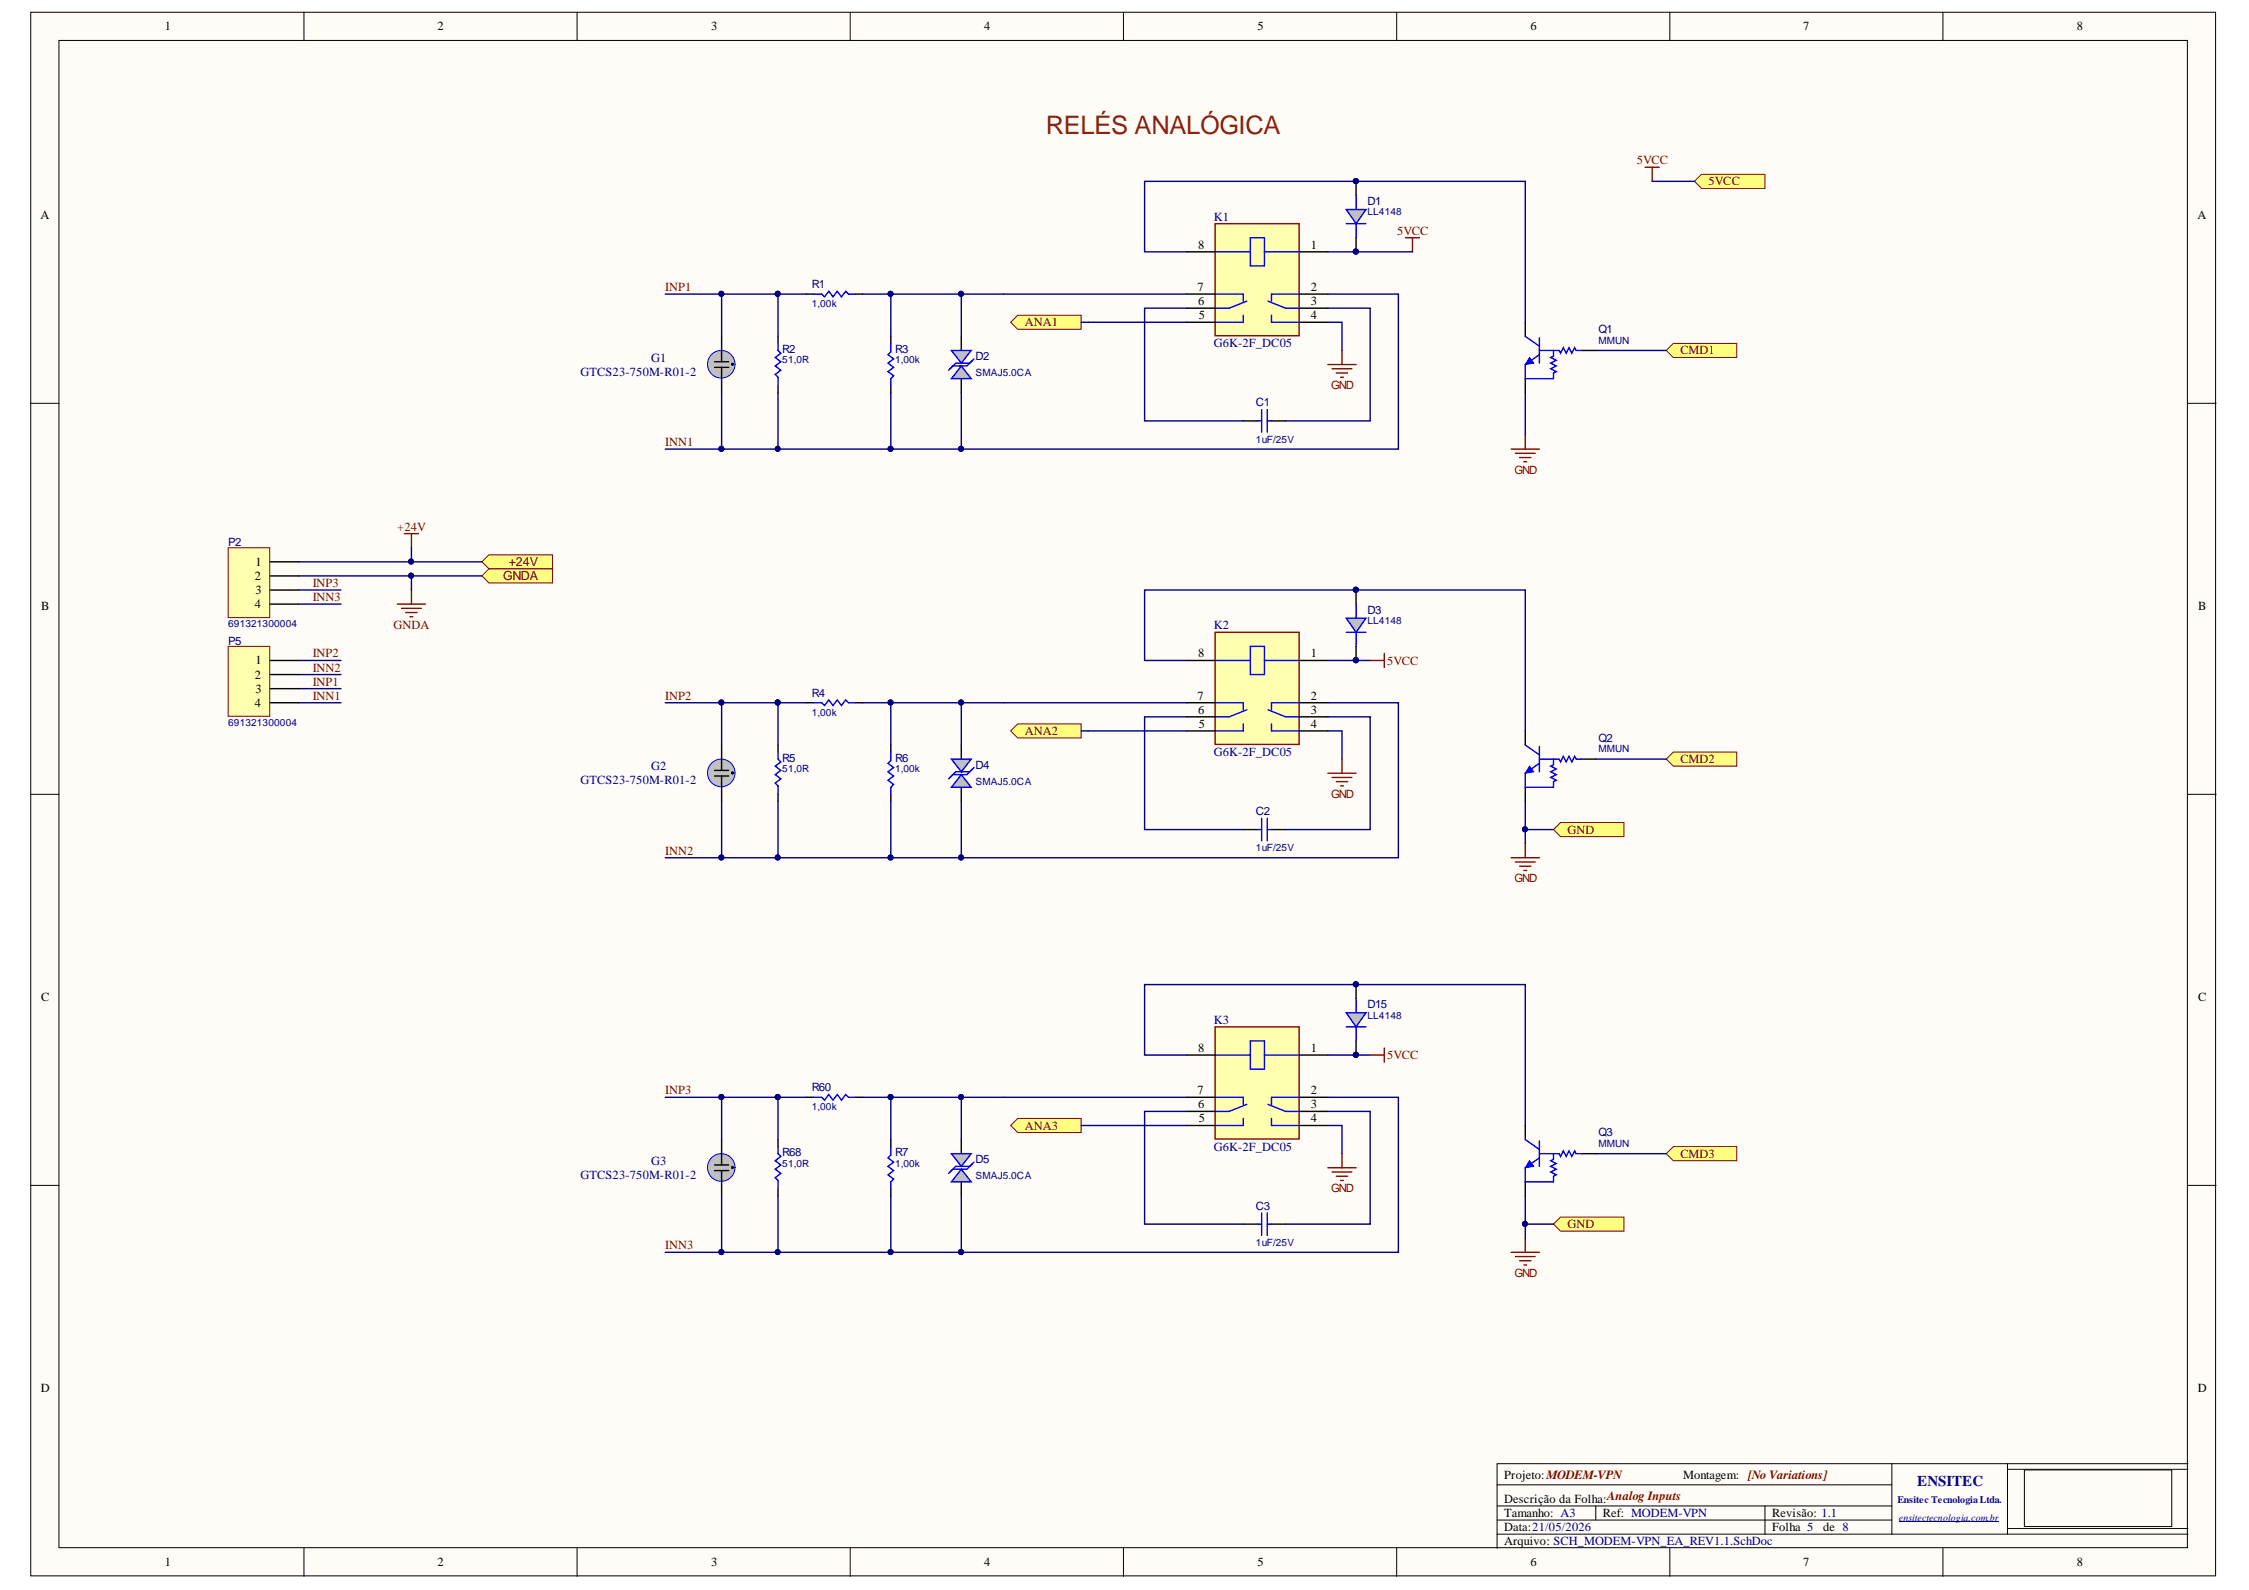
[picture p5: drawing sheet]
<svg xmlns="http://www.w3.org/2000/svg" width="297mm" height="210mm" viewBox="0 0 297 210" stroke-linecap="round" stroke-linejoin="round" font-family="sans-serif">
<defs><g id="words">
<text font-size="3.4" fill="#85200c" x="138.1" y="17.7">RELÉS ANALÓGICA</text>
<text font-size="2" fill="#11037f" x="253.2" y="196.1">ENSITEC</text>
<g font-size="1.7" fill="#800000">
<text x="66.4" y="76.6">GNDA</text>
<text x="67.2" y="74.7">+24V</text>
<text x="230.9" y="195.3">[No Variations]</text>
</g>
<g font-size="1.6">
<text x="21.8" y="4">1</text>
<text x="57.8" y="4">2</text>
<text x="93.9" y="4">3</text>
<text x="130" y="4">4</text>
<text x="166.1" y="4">5</text>
<text x="202.1" y="4">6</text>
<text x="238.2" y="4">7</text>
<text x="274.3" y="4">8</text>
<text x="5.3" y="28.9">A</text>
<text x="290.2" y="28.9">A</text>
<text x="158.2" y="32.8">8</text>
<text x="173.1" y="32.8">1</text>
<text x="158.2" y="38.4">7</text>
<text x="158.2" y="40.3">6</text>
<text x="173.1" y="40.3">3</text>
<text x="173.1" y="38.4">2</text>
<text x="158.3" y="42.1">5</text>
<text x="173.1" y="42.1">4</text>
<text x="33.7" y="76.6">2</text>
<text x="33.7" y="74.7">1</text>
<text x="5.4" y="80.5">B</text>
<text x="33.7" y="80.3">4</text>
<text x="33.7" y="78.4">3</text>
<text x="290.3" y="80.5">B</text>
<text x="33.7" y="89.6">2</text>
<text x="33.7" y="87.7">1</text>
<text x="158.2" y="86.8">8</text>
<text x="173.1" y="86.8">1</text>
<text x="33.7" y="93.3">4</text>
<text x="33.7" y="91.4">3</text>
<text x="158.2" y="92.4">7</text>
<text x="158.2" y="94.2">6</text>
<text x="173.1" y="94.2">3</text>
<text x="173.1" y="92.4">2</text>
<text x="158.3" y="96.1">5</text>
<text x="173.1" y="96.1">4</text>
<text x="5.4" y="132.1">C</text>
<text x="290.3" y="132.1">C</text>
<text x="158.2" y="138.9">8</text>
<text x="173.1" y="138.9">1</text>
<text x="158.2" y="144.5">7</text>
<text x="158.2" y="146.3">6</text>
<text x="158.3" y="148.2">5</text>
<text x="173.1" y="148.2">4</text>
<text x="173.1" y="146.3">3</text>
<text x="173.1" y="144.5">2</text>
<text x="5.4" y="183.7">D</text>
<text x="290.3" y="183.7">D</text>
<text x="198.7" y="195.2">Projeto:MODEM-VPN</text>
<text x="222.3" y="195.2">Montagem:</text>
<text x="198.7" y="198.4">Descrição da Folha:Analog Inputs</text>
<text x="198.7" y="200.3">Tamanho: A3</text>
<text x="198.7" y="202.1">Data:21/05/2026</text>
<text x="198.7" y="204">Arquivo: SCH_MODEM-VPN_EA_REV1.1.SchDoc</text>
<text x="211.7" y="200.3">Ref: MODEM-VPN</text>
<text x="234" y="200.3">Revisão: 1.1</text>
<text x="234" y="202.1">Folha 5</text>
<text x="240.8" y="202.1">de 8</text>
<text x="21.8" y="206.8">1</text>
<text x="57.8" y="206.8">2</text>
<text x="93.9" y="206.8">3</text>
<text x="130" y="206.8">4</text>
<text x="166.1" y="206.8">5</text>
<text x="202.1" y="206.8">6</text>
<text x="238.2" y="206.8">7</text>
<text x="274.3" y="206.8">8</text>
</g>
<g font-size="1.6" fill="#800000">
<text x="216.2" y="21.7">5VCC</text>
<text x="225.7" y="24.5">5VCC</text>
<text x="184.5" y="31">5VCC</text>
<text x="87.9" y="38.4">INP1</text>
<text x="135.3" y="43.1">ANA1</text>
<text x="221.9" y="46.8">CMD1</text>
<text x="87.9" y="58.9">INN1</text>
<text x="52.5" y="70">+24V</text>
<text x="41.3" y="77.5">INP3</text>
<text x="41.3" y="79.3">INN3</text>
<text x="52" y="83.1">GNDA</text>
<text x="41.3" y="86.8">INP2</text>
<text x="41.3" y="88.7">INN2</text>
<text x="183.2" y="87.7">5VCC</text>
<text x="41.3" y="90.5">INP1</text>
<text x="41.3" y="92.4">INN1</text>
<text x="87.9" y="92.4">INP2</text>
<text x="135.3" y="97">ANA2</text>
<text x="221.9" y="100.7">CMD2</text>
<text x="87.9" y="112.8">INN2</text>
<text x="207" y="110">GND</text>
<text x="183.2" y="139.8">5VCC</text>
<text x="87.9" y="144.5">INP3</text>
<text x="135.3" y="149.1">ANA3</text>
<text x="221.9" y="152.8">CMD3</text>
<text x="87.9" y="164.9">INN3</text>
<text x="207" y="162.1">GND</text>
</g>
<g font-size="1.6" fill="#000080">
<text x="160.3" y="29.1">K1</text>
<text x="86" y="47.7">G1</text>
<text x="160.3" y="45.9">G6K-2F_DC05</text>
<text x="76.7" y="49.6">GTCS23-750M-R01-2</text>
<text x="160.3" y="83.1">K2</text>
<text x="86" y="101.7">G2</text>
<text x="160.3" y="99.8">G6K-2F_DC05</text>
<text x="76.7" y="103.5">GTCS23-750M-R01-2</text>
<text x="160.3" y="135.2">K3</text>
<text x="76.7" y="155.6">GTCS23-750M-R01-2</text>
<text x="86" y="153.8">G3</text>
<text x="160.3" y="151.9">G6K-2F_DC05</text>
</g>
<g font-size="1.5" fill="#000080">
<text x="180.6" y="27.1">D1</text>
<text x="107.2" y="38">R1</text>
<text x="103.3" y="46.6">R2</text>
<text x="118.2" y="46.6">R3</text>
<text x="128.8" y="47.5">D2</text>
<text x="211.1" y="44">Q1</text>
<text x="165.9" y="53.7">C1</text>
<text x="30.1" y="72.1">P2</text>
<text x="180.6" y="81">D3</text>
<text x="30.1" y="85.1">P5</text>
<text x="107.2" y="92">R4</text>
<text x="103.3" y="100.5">R5</text>
<text x="118.2" y="100.5">R6</text>
<text x="128.8" y="101.5">D4</text>
<text x="211.1" y="97.9">Q2</text>
<text x="165.9" y="107.6">C2</text>
<text x="180.6" y="133.1">D15</text>
<text x="107.2" y="144.1">R60</text>
<text x="103.3" y="152.6">R68</text>
<text x="118.2" y="152.6">R7</text>
<text x="128.8" y="153.6">D5</text>
<text x="211.1" y="150">Q3</text>
<text x="165.9" y="159.7">C3</text>
</g>
<g font-size="1.5" fill="#800000">
<text x="175.8" y="51.3">GND</text>
<text x="200" y="62.5">GND</text>
<text x="175.8" y="105.3">GND</text>
<text x="200" y="116.5">GND</text>
<text x="175.8" y="157.4">GND</text>
<text x="200" y="168.5">GND</text>
</g>
<g font-size="1.3" fill="#000080">
<text x="180.6" y="28.4">LL4148</text>
<text x="107.2" y="40.5">1,00k</text>
<text x="103.3" y="48">51,0R</text>
<text x="118.2" y="48">1,00k</text>
<text x="211.1" y="45.4">MMUN</text>
<text x="128.8" y="49.7">SMAJ5.0CA</text>
<text x="165.9" y="58.4">1uF/25V</text>
<text x="30.1" y="82.8">691321300004</text>
<text x="180.6" y="82.4">LL4148</text>
<text x="30.1" y="95.8">691321300004</text>
<text x="107.2" y="94.5">1,00k</text>
<text x="103.3" y="101.9">51,0R</text>
<text x="118.2" y="101.9">1,00k</text>
<text x="211.1" y="99.3">MMUN</text>
<text x="128.8" y="103.6">SMAJ5.0CA</text>
<text x="165.9" y="112.4">1uF/25V</text>
<text x="180.6" y="134.5">LL4148</text>
<text x="107.2" y="146.6">1,00k</text>
<text x="103.3" y="154">51,0R</text>
<text x="118.2" y="154">1,00k</text>
<text x="128.8" y="155.7">SMAJ5.0CA</text>
<text x="211.1" y="151.4">MMUN</text>
<text x="165.9" y="164.5">1uF/25V</text>
<text x="250.8" y="200.8">ensitectecnologia.com.br</text>
</g>
<text font-size="1.3" fill="#11037f" x="250.6" y="198.4">Ensitec Tecnologia Ltda.</text>
</g></defs>
<g fill="#fffcf8" stroke="#000" stroke-width=".13">
<path d="M4.1 1.6h288.5v206.4h-288.5z"/>
<path d="M7.8 5.3h281.1v199h-281.1z"/>
</g>
<g fill="none" stroke="#000" stroke-width=".13">
<path d="M40.2 1.6v3.7M76.2 1.6v3.7M112.3 1.6v3.7M148.4 1.6v3.7M184.5 1.6v3.7M220.5 1.6v3.7M256.6 1.6v3.7M4.1 53.2h3.7M289 53.2h3.7M4.1 104.9h3.7M289 104.9h3.7M4.1 156.5h3.7"/>
<path d="M289 156.5h3.7M197.7 198.8h52.2M197.7 196h52.2M210.8 198.8v1.9M233.1 198.8v3.7M249.9 193.2v9.3M265.1 193.2v9.3M267.4 194h19.4v7.5h-19.4zM289 193.2h-91.3v11.2M40.2 204.4v3.7M76.2 204.4v3.7M112.3 204.4v3.7"/>
<path d="M148.4 204.4v3.7M184.5 204.4v3.7M197.7 202.5h91.3M197.7 200.7h52.2M220.5 204.4v3.7M256.6 204.4v3.7"/>
</g>
<path d="M250.8 200.9h13.2" fill="none" stroke="#000080" stroke-width=".13"/>
<path d="M265.1 194h23.9M265.1 201.8h23.9" fill="none" stroke="#110f0a" stroke-width=".13"/>
<path d="M95.3 44.4v1.9M95.3 50v1.8" fill="none" stroke="#000" stroke-width=".19"/>
<circle cx="95.3" cy="48.1" r="1.82" fill="#c0c0c0" stroke="#00f" stroke-width=".13"/>
<path d="M94.4 47.8h1.8M94.4 48.5h1.8M95.3 46.3v1.5M95.3 48.5v1.5" fill="none" stroke="#000" stroke-width=".19"/>
<circle cx="96.7" cy="48.1" r=".14" fill="#000" stroke="#000" stroke-width=".13"/>
<path d="M160.5 29.5h11.1v14.8h-11.1z" fill="#ffffb0" stroke="#800000" stroke-width=".19"/>
<path d="M160.5 33.2h4.6M160.5 38.8h3.7v1M164.7 39.8l-2.4 .9h-1.8M165.1 31.4h1.9v3.7h-1.9zM167 33.2h4.7M167.5 39.8l2.3 .9h1.9M171.7 38.8h-3.8v1M164.2 41.6v.9h-3.7M167.9 41.6v.9h3.8" fill="none" stroke="#00f" stroke-width=".19"/>
<path d="M156.8 38.8h3.7M156.8 33.2h3.7M171.7 38.8h3.7M171.7 33.2h3.7M156.8 42.5h3.7M156.8 40.7h3.7M171.7 42.5h3.7M171.7 40.7h3.7" fill="none" stroke="#000" stroke-width=".19"/>
<g fill="#ffff80" stroke="#800000" stroke-width=".13">
<path d="M133.5 42.5l.9-.9h8.4v1.9h-8.4z" fill-rule="evenodd"/>
<path d="M220.1 46.3l.9-1h8.4v1.9h-8.4z" fill-rule="evenodd"/>
<path d="M223.8 23.9l.9-.9h8.4v1.9h-8.4z" fill-rule="evenodd"/>
</g>
<path d="M175.4 48.1h3.7M175.9 48.7h2.6M176.5 49.2h1.5M177.1 49.8h.3M177.2 46.3v1.8M199.6 59.3h3.7M200.1 59.8h2.7M201.5 57.4v1.9M200.7 60.4h1.5M201.3 61h.3" fill="none" stroke="#800000" stroke-width=".19"/>
<path d="M127 44.4v1.9M127 50v1.8M164.2 55.6h1.9M167.9 55.6h1.9" fill="none" stroke="#000" stroke-width=".19"/>
<path d="M128.5 47.6l-.8 .7h-1.9l-.5 .6M128.6 47.4l-.5 .5h-1.9l-.7 .8M166.1 55.6h.5M166.6 54.1v3M167.4 54.1v3M167.4 55.6h.5" fill="none" stroke="#00f" stroke-width=".19"/>
<path d="M127 48.3l1.3 1.7h-2.6z" fill="#c0c0c0"/>
<path d="M127 48.3l1.3 1.7h-2.6z" fill="none" stroke="#00f" stroke-width=".19"/>
<path d="M125.7 46.3h2.6l-1.3 1.6z" fill="#c0c0c0"/>
<path d="M107.4 38.8h1.1l.4 .4 .6-.7 .5 .7 .6-.7 .5 .7 .6-.7 .4 .3h.9M177.8 29.5h2.6M179.1 25.8v1.9M179.1 29.5v1.9M102.8 45.3v1l.3 .3-.7 .6 .7 .6-.7 .5 .7 .6-.7 .5 .4 .4v1.1M117.7 45.3v1.2l-.4 .3 .7 .6-.7 .5 .7 .6-.7 .6 .7 .5-.3 .4v.9M125.7 46.3h2.6l-1.3 1.6z" fill="none" stroke="#00f" stroke-width=".19"/>
<path d="M106.5 38.8h.9M113 38.8h.9M102.8 44.4v.9M102.8 50.9v.9M117.7 44.4v.9M117.7 50.9v.9" fill="none" stroke="#000" stroke-width=".19"/>
<g fill="none" stroke="#000080" stroke-width=".19">
<path d="M95.3 38.8v5.6M106.5 38.8h-3.7v5.6M113.9 38.8h42.9M117.7 38.8v5.6M127 38.8v5.6M156.8 33.2h-5.6v-9.3h50.3v18.6M175.4 38.8h9.3v20.5h-96.8M95.3 51.8v7.5M102.8 51.8v7.5M117.7 51.8v7.5M127 51.8v7.5M156.8 40.7h-5.6v14.9h13"/>
<path d="M175.4 40.7h5.6v14.9h-11.2M175.4 42.5h1.8v3.8M210.8 46.3h9.3"/>
</g>
<g fill="#000080" stroke="#000080" stroke-width=".13">
<circle cx="179.1" cy="23.9" r=".34"/>
<circle cx="126.9" cy="59.3" r=".34"/>
<circle cx="126.9" cy="38.8" r=".34"/>
<circle cx="117.6" cy="38.8" r=".34"/>
<circle cx="117.6" cy="59.3" r=".34"/>
<circle cx="102.7" cy="38.8" r=".33"/>
<circle cx="102.7" cy="59.3" r=".33"/>
<circle cx="95.3" cy="59.3" r=".34"/>
<circle cx="95.3" cy="38.8" r=".34"/>
</g>
<path d="M177.8 27.7h2.6l-1.3 1.8z" fill="#c0c0c0"/>
<path d="M177.8 27.7h2.6l-1.3 1.8z" fill="none" stroke="#00f" stroke-width=".19"/>
<path d="M179.1 23.9v1.9M179.1 31.4v1.8M95.3 98.4v1.8M95.3 103.9v1.9" fill="none" stroke="#000" stroke-width=".19"/>
<g fill="#000080" stroke="#000080" stroke-width=".13">
<circle cx="179.1" cy="23.9" r=".34"/>
<circle cx="179.1" cy="33.2" r=".34"/>
<circle cx="95.3" cy="38.8" r=".34"/>
<circle cx="102.7" cy="38.8" r=".33"/>
</g>
<path d="M87.9 38.8h14.9" fill="none" stroke="#000080" stroke-width=".19"/>
<circle cx="95.3" cy="102" r="1.82" fill="#c0c0c0" stroke="#00f" stroke-width=".13"/>
<path d="M94.4 101.7h1.8M94.4 102.4h1.8M95.3 100.2v1.5M95.3 102.4v1.5" fill="none" stroke="#000" stroke-width=".19"/>
<circle cx="96.7" cy="102" r=".14" fill="#000" stroke="#000" stroke-width=".13"/>
<path d="M160.5 83.5h11.1v14.8h-11.1z" fill="#ffffb0" stroke="#800000" stroke-width=".19"/>
<path d="M160.5 87.2h4.6M160.5 92.8h3.7v.9M164.2 95.6v.9h-3.7M164.7 93.7l-2.4 .9h-1.8M165.1 85.3h1.9v3.8h-1.9zM167 87.2h4.7M167.5 93.7l2.3 .9h1.9M167.9 95.6v.9h3.8M171.7 92.8h-3.8v.9" fill="none" stroke="#00f" stroke-width=".19"/>
<path d="M156.8 96.5h3.7M156.8 94.6h3.7M156.8 92.8h3.7M156.8 87.2h3.7M171.7 96.5h3.7M171.7 94.6h3.7M171.7 92.8h3.7M171.7 87.2h3.7" fill="none" stroke="#000" stroke-width=".19"/>
<g fill="#ffff80" stroke="#800000" stroke-width=".13">
<path d="M133.5 96.5l.9-.9h8.4v1.8h-8.4z" fill-rule="evenodd"/>
<path d="M220.1 100.2l.9-.9h8.4v1.8h-8.4z" fill-rule="evenodd"/>
<path d="M205.2 109.5l.9-.9h8.4v1.8h-8.4z" fill-rule="evenodd"/>
</g>
<path d="M175.4 102.1h3.7M175.9 102.6h2.6M176.5 103.2h1.5M177.1 103.7h.3M177.2 100.2v1.9M199.6 113.2h3.7M200.1 113.8h2.7M200.7 114.4h1.5M201.3 114.9h.3M201.5 111.4v1.8" fill="none" stroke="#800000" stroke-width=".19"/>
<path d="M127 98.4v1.8M127 103.9v1.9M164.2 109.5h1.9M167.9 109.5h1.9" fill="none" stroke="#000" stroke-width=".19"/>
<path d="M128.5 101.5l-.8 .8h-1.9l-.5 .5M128.6 101.3l-.5 .6h-1.9l-.7 .7M166.1 109.5h.5M166.6 108v3M167.4 108v3M167.4 109.5h.5" fill="none" stroke="#00f" stroke-width=".19"/>
<path d="M127 102.3l1.3 1.6h-2.6z" fill="#c0c0c0"/>
<path d="M127 102.3l1.3 1.6h-2.6z" fill="none" stroke="#00f" stroke-width=".19"/>
<path d="M125.7 100.2h2.6l-1.3 1.7z" fill="#c0c0c0"/>
<path d="M179.1 79.8v1.8M102.8 99.3v.9l.3 .4-.7 .5 .7 .6-.7 .6 .7 .5-.7 .6 .4 .3v1.2M107.4 92.8h1.1l.4 .3 .6-.7 .5 .7 .6-.7 .5 .7 .6-.7 .4 .4h.9M117.7 99.3v1.1l-.4 .4 .7 .5-.7 .6 .7 .5-.7 .6 .7 .6-.3 .3v1M177.8 83.5h2.6M179.1 83.5v1.8M125.7 100.2h2.6l-1.3 1.7z" fill="none" stroke="#00f" stroke-width=".19"/>
<path d="M102.8 98.4v.9M106.5 92.8h.9M113 92.8h.9M117.7 98.4v.9M102.8 104.9v.9M117.7 104.9v.9" fill="none" stroke="#000" stroke-width=".19"/>
<g fill="none" stroke="#000080" stroke-width=".19">
<path d="M95.3 92.8v5.6M106.5 92.8h-3.7v5.6M113.9 92.8h42.9M117.7 92.8v5.6M127 92.8v5.6M156.8 94.6h-5.6v14.9h13M156.8 87.2h-5.6v-9.3h50.3v18.6M175.4 94.6h5.6v14.9h-11.2M175.4 87.2h5.6M175.4 96.5h1.8v3.7M175.4 92.8h9.3v20.4h-96.8M95.3 105.8v7.4"/>
<path d="M102.8 105.8v7.4M117.7 105.8v7.4M127 105.8v7.4M201.5 105.8v5.6M201.5 109.5h3.7M210.8 100.2h9.3"/>
</g>
<g fill="#000080" stroke="#000080" stroke-width=".13">
<circle cx="179.1" cy="87.2" r=".34"/>
<circle cx="201.4" cy="109.5" r=".33"/>
<circle cx="179.1" cy="77.9" r=".34"/>
<circle cx="126.9" cy="113.2" r=".34"/>
<circle cx="126.9" cy="92.7" r=".34"/>
<circle cx="117.6" cy="92.7" r=".34"/>
<circle cx="117.6" cy="113.2" r=".34"/>
<circle cx="102.7" cy="92.7" r=".33"/>
<circle cx="102.7" cy="113.2" r=".33"/>
<circle cx="95.3" cy="113.2" r=".34"/>
<circle cx="95.3" cy="92.7" r=".34"/>
</g>
<path d="M177.8 81.6h2.6l-1.3 1.9z" fill="#c0c0c0"/>
<path d="M201.5 44.4l1.8 1.3M203.3 46.8l-1.8 1.3M203.3 44.6v3.3M177.8 81.6h2.6l-1.3 1.9z" fill="none" stroke="#00f" stroke-width=".19"/>
<path d="M201.5 42.5v1.9M201.5 50v1.8M208.9 46.3h1.9M179.1 77.9v1.9M179.1 85.3v1.9" fill="none" stroke="#000" stroke-width=".19"/>
<g fill="#000080" stroke="#000080" stroke-width=".13">
<circle cx="179.1" cy="77.9" r=".34"/>
<circle cx="179.1" cy="87.2" r=".34"/>
<circle cx="95.3" cy="92.7" r=".34"/>
<circle cx="102.7" cy="92.7" r=".33"/>
<circle cx="54.3" cy="74.1" r=".33"/>
<circle cx="54.3" cy="76" r=".33"/>
</g>
<path d="M218.2 23.9h5.6M201.5 51.8v5.6M39.4 76h14.9v1.9M54.3 72.3v1.9h-14.9M39.4 90.9h5.6M39.4 92.8h5.6M39.4 87.2h5.6M39.4 89.1h5.6M87.9 92.8h14.9" fill="none" stroke="#000080" stroke-width=".19"/>
<g fill="none" stroke="#800000" stroke-width=".19">
<path d="M185.6 31.4h1.9M186.6 31.4v1.8M217.3 22.1h1.8M218.2 22.1v1.8M52.5 79.8h3.7M53.4 70.4h1.9M54.3 70.4v1.9M54.3 77.9v1.9M53 80.3h2.6M53.6 80.9h1.5M54.2 81.4h.3M181 87.2h1.8"/>
<path d="M182.8 86.3v1.8"/>
</g>
<path d="M202 47.2l.6 .7-1.1 .2z" fill="#00f"/>
<path d="M202 47.2l.6 .7-1.1 .2z" fill="none" stroke="#00f" stroke-width=".13"/>
<path d="M203.3 46.3h1.9M205.2 46.3h.7l.2 .3 .4-.7 .4 .7 .3-.7 .4 .7 .4-.7 .2 .4h.7M205.2 46.3v.7l-.4 .2 .7 .4-.7 .3 .7 .4-.7 .4 .7 .4-.3 .1v.8h-3.7v-1.9M201.5 98.4l1.8 1.3M203.3 98.5v3.4M203.3 100.8l-1.8 1.3" fill="none" stroke="#00f" stroke-width=".19"/>
<path d="M201.5 96.5v1.9M201.5 103.9v1.9M208.9 100.2h1.9" fill="none" stroke="#000" stroke-width=".19"/>
<path d="M202 101.1l.6 .8-1.1 .2z" fill="#00f"/>
<path d="M202 101.1l.6 .8-1.1 .2z" fill="none" stroke="#00f" stroke-width=".13"/>
<path d="M203.3 100.2h1.9M205.2 100.2h.7l.2 .4 .4-.8 .4 .8 .3-.8 .4 .8 .4-.8 .2 .4h.7M205.2 100.2v.8l-.4 .1 .7 .4-.7 .4 .7 .4-.7 .3 .7 .4-.3 .2v.7h-3.7v-1.8" fill="none" stroke="#00f" stroke-width=".19"/>
<path d="M175.4 33.2h11.2M142.8 42.5h14M142.8 96.5h14" fill="none" stroke="#000080" stroke-width=".19"/>
<circle cx="179.1" cy="33.2" r=".34" fill="#000080" stroke="#000080" stroke-width=".13"/>
<g fill="#ffff80" stroke="#800000" stroke-width=".13">
<path d="M63.7 74.2l.9-1h8.4v1.9h-8.4z" fill-rule="evenodd"/>
<path d="M63.7 76l.9-.9h8.4v1.9h-8.4z" fill-rule="evenodd"/>
</g>
<path d="M54.3 74.2h9.4M54.3 76h9.4" fill="none" stroke="#000080" stroke-width=".19"/>
<g fill="#000080" stroke="#000080" stroke-width=".13">
<circle cx="54.3" cy="74.1" r=".33"/>
<circle cx="54.3" cy="76" r=".33"/>
</g>
<path d="M95.3 150.4v1.9M95.3 156v1.9" fill="none" stroke="#000" stroke-width=".19"/>
<circle cx="95.3" cy="154.1" r="1.82" fill="#c0c0c0" stroke="#00f" stroke-width=".13"/>
<path d="M94.4 153.8h1.8M94.4 154.5h1.8M95.3 152.3v1.5M95.3 154.5v1.5" fill="none" stroke="#000" stroke-width=".19"/>
<circle cx="96.7" cy="154.1" r=".14" fill="#000" stroke="#000" stroke-width=".13"/>
<path d="M160.5 135.6h11.1v14.8h-11.1z" fill="#ffffb0" stroke="#800000" stroke-width=".19"/>
<path d="M160.5 139.3h4.6M165.1 137.4h1.9v3.7h-1.9zM167 139.3h4.7M160.5 144.9h3.7v.9M164.2 147.7v.9h-3.7M164.7 145.8l-2.4 .9h-1.8M167.5 145.8l2.3 .9h1.9M167.9 147.7v.9h3.8M171.7 144.9h-3.8v.9" fill="none" stroke="#00f" stroke-width=".19"/>
<path d="M156.8 139.3h3.7M171.7 139.3h3.7M156.8 148.6h3.7M156.8 146.7h3.7M156.8 144.9h3.7M171.7 148.6h3.7M171.7 146.7h3.7M171.7 144.9h3.7" fill="none" stroke="#000" stroke-width=".19"/>
<g fill="#ffff80" stroke="#800000" stroke-width=".13">
<path d="M133.5 148.6l.9-.9h8.4v1.8h-8.4z" fill-rule="evenodd"/>
<path d="M220.1 152.3l.9-.9h8.4v1.8h-8.4z" fill-rule="evenodd"/>
<path d="M205.2 161.6l.9-.9h8.4v1.8h-8.4z" fill-rule="evenodd"/>
</g>
<path d="M175.4 154.2h3.7M175.9 154.7h2.6M176.5 155.3h1.5M177.1 155.8h.3M177.2 152.3v1.9M199.6 165.3h3.7M200.1 165.9h2.7M200.7 166.4h1.5M201.3 167h.3M201.5 163.5v1.8" fill="none" stroke="#800000" stroke-width=".19"/>
<path d="M127 150.4v1.9M127 156v1.9M164.2 161.6h1.9M167.9 161.6h1.9" fill="none" stroke="#000" stroke-width=".19"/>
<path d="M128.5 153.6l-.8 .7h-1.9l-.5 .6M128.6 153.4l-.5 .6h-1.9l-.7 .7M166.1 161.6h.5M166.6 160.1v3M167.4 160.1v3M167.4 161.6h.5" fill="none" stroke="#00f" stroke-width=".19"/>
<path d="M127 154.3l1.3 1.7h-2.6z" fill="#c0c0c0"/>
<path d="M127 154.3l1.3 1.7h-2.6z" fill="none" stroke="#00f" stroke-width=".19"/>
<path d="M125.7 152.3h2.6l-1.3 1.7z" fill="#c0c0c0"/>
<path d="M177.8 135.6h2.6M179.1 131.8v1.9M179.1 135.6v1.8M102.8 151.4v.9l.3 .4-.7 .5 .7 .6-.7 .5 .7 .6-.7 .6 .4 .3v1.2M107.4 144.9h1.1l.4 .3 .6-.7 .5 .7 .6-.7 .5 .7 .6-.7 .4 .4h.9M117.7 151.4v1.1l-.4 .4 .7 .5-.7 .6 .7 .5-.7 .6 .7 .6-.3 .3v1M125.7 152.3h2.6l-1.3 1.7z" fill="none" stroke="#00f" stroke-width=".19"/>
<path d="M102.8 150.4v1M102.8 157v.9M106.5 144.9h.9M113 144.9h.9M117.7 150.4v1M117.7 157v.9" fill="none" stroke="#000" stroke-width=".19"/>
<g fill="none" stroke="#000080" stroke-width=".19">
<path d="M156.8 139.3h-5.6v-9.3h50.3v18.6M175.4 139.3h5.6M95.3 144.9v5.5M95.3 157.9v7.4M102.8 157.9v7.4M106.5 144.9h-3.7v5.5M113.9 144.9h42.9M117.7 144.9v5.5M117.7 157.9v7.4M127 144.9v5.5M127 157.9v7.4M156.8 146.7h-5.6v14.9h13"/>
<path d="M175.4 146.7h5.6v14.9h-11.2M175.4 148.6h1.8v3.7M175.4 144.9h9.3v20.4h-96.8M201.5 157.9v5.6M210.8 152.3h9.3M201.5 161.6h3.7"/>
</g>
<g fill="#000080" stroke="#000080" stroke-width=".13">
<circle cx="179.1" cy="139.2" r=".34"/>
<circle cx="201.4" cy="161.6" r=".33"/>
<circle cx="179.1" cy="129.9" r=".34"/>
<circle cx="126.9" cy="165.3" r=".34"/>
<circle cx="126.9" cy="144.8" r=".34"/>
<circle cx="117.6" cy="144.8" r=".34"/>
<circle cx="117.6" cy="165.3" r=".34"/>
<circle cx="102.7" cy="144.8" r=".33"/>
<circle cx="102.7" cy="165.3" r=".33"/>
<circle cx="95.3" cy="165.3" r=".34"/>
<circle cx="95.3" cy="144.8" r=".34"/>
</g>
<path d="M177.8 133.7h2.6l-1.3 1.9z" fill="#c0c0c0"/>
<path d="M177.8 133.7h2.6l-1.3 1.9zM201.5 150.4l1.8 1.3M203.3 152.9l-1.8 1.3M203.3 150.6v3.4" fill="none" stroke="#00f" stroke-width=".19"/>
<path d="M179.1 130v1.8M179.1 137.4v1.9M201.5 148.6v1.8M201.5 156v1.9M208.9 152.3h1.9" fill="none" stroke="#000" stroke-width=".19"/>
<g fill="#000080" stroke="#000080" stroke-width=".13">
<circle cx="179.1" cy="129.9" r=".34"/>
<circle cx="179.1" cy="139.2" r=".34"/>
<circle cx="95.3" cy="144.8" r=".34"/>
<circle cx="102.7" cy="144.8" r=".33"/>
</g>
<path d="M87.9 144.9h14.9" fill="none" stroke="#000080" stroke-width=".19"/>
<path d="M181 139.3h1.8M182.8 138.4v1.8" fill="none" stroke="#800000" stroke-width=".19"/>
<path d="M202 153.2l.6 .8-1.1 .2z" fill="#00f"/>
<path d="M202 153.2l.6 .8-1.1 .2z" fill="none" stroke="#00f" stroke-width=".13"/>
<path d="M203.3 152.3h1.9M205.2 152.3h.7l.2 .4 .4-.8 .4 .8 .3-.8 .4 .8 .4-.8 .2 .4h.7M205.2 152.3v.7l-.4 .2 .7 .4-.7 .4 .7 .3-.7 .4 .7 .4-.3 .2v.7h-3.7v-1.8" fill="none" stroke="#00f" stroke-width=".19"/>
<path d="M39.4 77.9h5.6M39.4 79.8h5.6M142.8 148.6h14" fill="none" stroke="#000080" stroke-width=".19"/>
<path d="M30.1 72.3h5.5v9.2h-5.5z" fill="#ffffb0" stroke="#800000" stroke-width=".13"/>
<path d="M35.7 74.2h3.7M35.7 76h3.7M35.7 77.9h3.7M35.7 79.8h3.7" fill="none" stroke="#000" stroke-width=".19"/>
<path d="M30.1 85.3h5.5v9.3h-5.5z" fill="#ffffb0" stroke="#800000" stroke-width=".13"/>
<path d="M35.7 87.2h3.7M35.7 89.1h3.7M35.7 90.9h3.7M35.7 92.8h3.7" fill="none" stroke="#000" stroke-width=".19"/>
<use href="#words"/>
</svg>
